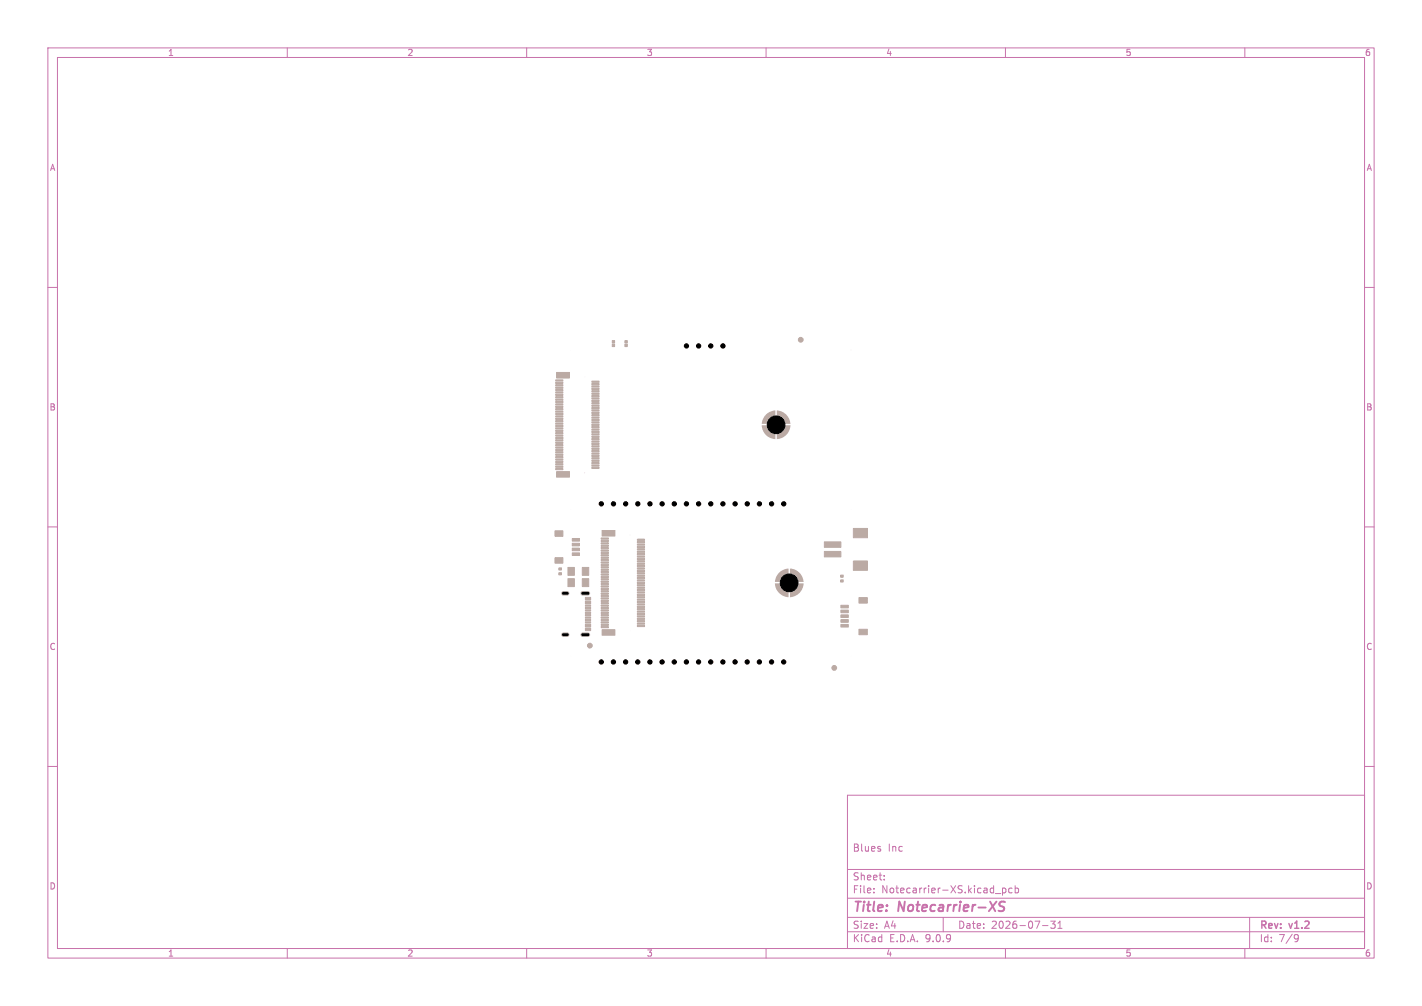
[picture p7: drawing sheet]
<svg xmlns="http://www.w3.org/2000/svg" width="297mm" height="210mm" viewBox="0 0 297 210" stroke-linecap="round" stroke-linejoin="round" font-family="sans-serif">
<defs><g id="words">
<g font-size="2.8" fill="#c872ab">
<text x="178" y="190.9">Title:</text>
<text x="187.7" y="190.9">Notecarrier-XS</text>
</g>
<g font-size="2.1" fill="#c872ab">
<text x="178" y="178">Blues</text>
<text x="185.4" y="178">Inc</text>
<text x="178" y="184">Sheet:</text>
<text x="178" y="186.7">File:</text>
<text x="184.1" y="186.7">Notecarrier-XS.kicad_pcb</text>
<text x="178" y="196.9">KiCad</text>
<text x="178" y="194.1">Size:</text>
<text x="184.7" y="194.1">A4</text>
<text x="185.7" y="196.9">E.D.A.</text>
<text x="193.3" y="196.9">9.0.9</text>
<text x="200" y="194.1">Date:</text>
<text x="207" y="194.1">2026-07-31</text>
<text x="263" y="194.3">Rev:</text>
<text x="263" y="196.9">Id:</text>
<text x="267.1" y="196.9">7/9</text>
<text x="269.4" y="194.3">v1.2</text>
</g>
<g font-size="1.8" fill="#c872ab">
<text x="35" y="11.9">1</text>
<text x="85" y="11.9">2</text>
<text x="135" y="11.9">3</text>
<text x="185" y="11.9">4</text>
<text x="235" y="11.9">5</text>
<text x="285" y="11.9">6</text>
<text x="10.3" y="35.9">A</text>
<text x="285.4" y="35.9">A</text>
<text x="10.3" y="85.9">B</text>
<text x="285.3" y="85.9">B</text>
<text x="10.3" y="135.9">C</text>
<text x="285.3" y="135.9">C</text>
<text x="10.3" y="185.9">D</text>
<text x="285.3" y="185.9">D</text>
<text x="35" y="199.9">1</text>
<text x="85" y="199.9">2</text>
<text x="135" y="199.9">3</text>
<text x="185" y="199.9">4</text>
<text x="235" y="199.9">5</text>
<text x="285" y="199.9">6</text>
</g>
</g></defs>
<g fill="none" stroke="#c872ab" stroke-width=".21">
<path d="M10 10h277v190h-277zM12 12h273v186h-273zM60 10v2M110 10v2M160 10v2M210 10v2M260 10v2M10 60h2M285 60h2M10 110h2M285 110h2M10 160h2"/>
<path d="M177 166h108v32h-108zM183.7 177.2l.3 .2-.3 .3M183.7 176.7l.2 .1M285 160h2M60 198v2M110 198v2M160 198v2M177 194.5h108M177 191.5h108M177 187.5h108M177 181.5h108M182.5 186.3v.1"/>
<path d="M182.5 185.5v.1M184.7 183.6v.1M184.7 182.8v.1M197 191.5v3M207.9 186.5h1.1M209.4 185.4v1.5M209.4 185.5l.4-.1 .3 .3-.1 .6h-.6M210 198v2M211.4 185.5l-.4-.1-.3 .3 .1 .6h.6M212 185.5l.5-.1 .2 .3-.1 .6h-.6M212 184.9v1.5M217.7 193.2h1.2"/>
<path d="M219.5 192.3h.9l-.5 .6 .4 .1v.7l-.2 .1-.6-.1M221 193.8h.8M221 192.7l.4-.4v1.5M260 198v2M261 191.5v6.5M270.6 195.1l.5 .1a.99 .99 0 0 1-.4 1.4h-.2M271.2 195.7l-.3 .3h-.3"/>
</g>
<path d="M209.9 188.3a.85 .85 0 0 0-1 .1l-.1 .6 .9 .4-.1 .6a.85 .85 0 0 1-1 .1" fill="none" stroke="#c872ab" stroke-width=".4"/>
<g fill="#bbaaa4">
<path d="M165 118.7a3 3 0 0 1 2.8 2.8h-1.1a1.85 1.85 0 0 0-1.7-1.7z"/>
<path d="M162.7 119.6a3 3 0 0 1 2-.9v1.1a1.85 1.85 0 0 0-1.7 1.7h-1.1a3 3 0 0 1 .8-1.9z"/>
<path d="M166.7 121.8h1.1a3 3 0 0 1-2.8 2.9v-1.2a1.85 1.85 0 0 0 1.7-1.7z"/>
<path d="M161.8 121.8h1.2a1.85 1.85 0 0 0 1.7 1.7v1.2a3 3 0 0 1-2.9-2.9z"/>
<path d="M162.2 85.7a3 3 0 0 1 2.9 2.8h-1.2a1.85 1.85 0 0 0-1.7-1.7z"/>
<path d="M159.9 86.6a3 3 0 0 1 2-.9v1.1a1.85 1.85 0 0 0-1.6 1.7h-1.2a3 3 0 0 1 .8-1.9z"/>
<path d="M163.9 88.8h1.2a3 3 0 0 1-2.9 2.9v-1.2a1.85 1.85 0 0 0 1.7-1.7z"/>
<path d="M159.1 88.8h1.1a1.85 1.85 0 0 0 1.7 1.7v1.2a3 3 0 0 1-2.8-2.9z"/>
</g>
<g fill="#bbaaa4" stroke="#bbaaa4" stroke-width=".21">
<path d="M119.5 112.4h1.5v.6h-1.5z"/>
<path d="M119.5 113.4h1.5v.6h-1.5z"/>
<path d="M119.5 114.4h1.5v.6h-1.5z"/>
<path d="M119.5 115.4h1.5v.6h-1.5z"/>
<path d="M115.9 116.4h1.7v1.2h-1.7z"/>
<path d="M115.9 110.8h1.7v1.2h-1.7z"/>
<path d="M127.9 71.1h.5v.5h-.5z"/>
<path d="M127.9 71.9h.5v.5h-.5z"/>
<path d="M130.5 71.1h.5v.5h-.5z"/>
<path d="M130.5 71.9h.5v.5h-.5z"/>
<path d="M116.2 98.5h2.7v1.1h-2.7z"/>
<path d="M116.2 77.8h2.7v1.1h-2.7z"/>
<path d="M116.1 97.8h1.5v.3h-1.5z"/>
<path d="M123.6 97.6h1.5v.2h-1.5z"/>
<path d="M116.1 97.3h1.5v.3h-1.5z"/>
<path d="M123.6 97.1h1.5v.2h-1.5z"/>
<path d="M116.1 96.8h1.5v.3h-1.5z"/>
<path d="M123.6 96.6h1.5v.2h-1.5z"/>
<path d="M116.1 96.3h1.5v.3h-1.5z"/>
<path d="M123.6 96.1h1.5v.2h-1.5z"/>
<path d="M116.1 95.8h1.5v.3h-1.5z"/>
<path d="M123.6 95.6h1.5v.2h-1.5z"/>
<path d="M116.1 95.3h1.5v.3h-1.5z"/>
<path d="M123.6 95.1h1.5v.2h-1.5z"/>
<path d="M116.1 94.8h1.5v.3h-1.5z"/>
<path d="M123.6 94.6h1.5v.2h-1.5z"/>
<path d="M116.1 94.3h1.5v.3h-1.5z"/>
<path d="M123.6 94.1h1.5v.2h-1.5z"/>
<path d="M116.1 93.8h1.5v.3h-1.5z"/>
<path d="M123.6 93.6h1.5v.2h-1.5z"/>
<path d="M116.1 93.3h1.5v.3h-1.5z"/>
<path d="M123.6 93.1h1.5v.2h-1.5z"/>
<path d="M116.1 92.8h1.5v.3h-1.5z"/>
<path d="M123.6 92.6h1.5v.2h-1.5z"/>
<path d="M116.1 92.3h1.5v.3h-1.5z"/>
<path d="M123.6 92.1h1.5v.2h-1.5z"/>
<path d="M116.1 91.8h1.5v.3h-1.5z"/>
<path d="M123.6 91.6h1.5v.2h-1.5z"/>
<path d="M116.1 91.3h1.5v.3h-1.5z"/>
<path d="M123.6 91.1h1.5v.2h-1.5z"/>
<path d="M116.1 90.8h1.5v.3h-1.5z"/>
<path d="M123.6 90.6h1.5v.2h-1.5z"/>
<path d="M116.1 90.3h1.5v.3h-1.5z"/>
<path d="M123.6 90.1h1.5v.2h-1.5z"/>
<path d="M116.1 89.8h1.5v.3h-1.5z"/>
<path d="M123.6 89.6h1.5v.2h-1.5z"/>
<path d="M116.1 89.3h1.5v.3h-1.5z"/>
<path d="M123.6 89.1h1.5v.2h-1.5z"/>
<path d="M116.1 88.8h1.5v.3h-1.5z"/>
<path d="M123.6 88.6h1.5v.2h-1.5z"/>
<path d="M116.1 88.3h1.5v.3h-1.5z"/>
<path d="M123.6 88.1h1.5v.2h-1.5z"/>
<path d="M116.1 87.8h1.5v.3h-1.5z"/>
<path d="M123.6 87.6h1.5v.2h-1.5z"/>
<path d="M116.1 87.3h1.5v.3h-1.5z"/>
<path d="M123.6 87.1h1.5v.2h-1.5z"/>
<path d="M116.1 86.8h1.5v.3h-1.5z"/>
<path d="M123.6 86.6h1.5v.2h-1.5z"/>
<path d="M116.1 86.3h1.5v.3h-1.5z"/>
<path d="M123.6 86.1h1.5v.2h-1.5z"/>
<path d="M116.1 85.8h1.5v.3h-1.5z"/>
<path d="M123.6 85.6h1.5v.2h-1.5z"/>
<path d="M116.1 85.3h1.5v.3h-1.5z"/>
<path d="M123.6 85.1h1.5v.2h-1.5z"/>
<path d="M116.1 84.8h1.5v.3h-1.5z"/>
<path d="M123.6 84.6h1.5v.2h-1.5z"/>
<path d="M116.1 84.3h1.5v.3h-1.5z"/>
<path d="M123.6 84.1h1.5v.2h-1.5z"/>
<path d="M116.1 83.8h1.5v.3h-1.5z"/>
<path d="M123.6 83.6h1.5v.2h-1.5z"/>
<path d="M116.1 83.3h1.5v.3h-1.5z"/>
<path d="M123.6 83.1h1.5v.2h-1.5z"/>
<path d="M116.1 82.8h1.5v.3h-1.5z"/>
<path d="M123.6 82.6h1.5v.2h-1.5z"/>
<path d="M116.1 82.3h1.5v.3h-1.5z"/>
<path d="M123.6 82.1h1.5v.2h-1.5z"/>
<path d="M116.1 81.8h1.5v.3h-1.5z"/>
<path d="M123.6 81.6h1.5v.2h-1.5z"/>
<path d="M116.1 81.3h1.5v.3h-1.5z"/>
<path d="M123.6 81.1h1.5v.2h-1.5z"/>
<path d="M116.1 80.8h1.5v.3h-1.5z"/>
<path d="M123.6 80.6h1.5v.2h-1.5z"/>
<path d="M116.1 80.3h1.5v.3h-1.5z"/>
<path d="M123.6 80.1h1.5v.2h-1.5z"/>
<path d="M116.1 79.8h1.5v.3h-1.5z"/>
<path d="M123.6 79.6h1.5v.2h-1.5z"/>
<path d="M116.1 79.3h1.5v.3h-1.5z"/>
<path d="M175.6 130.4h1.6v.5h-1.6z"/>
<path d="M175.6 129.4h1.6v.5h-1.6z"/>
<path d="M175.6 128.4h1.6v.5h-1.6z"/>
<path d="M175.6 127.4h1.6v.5h-1.6z"/>
<path d="M175.6 126.4h1.6v.5h-1.6z"/>
<path d="M179.4 131.4h1.8v1.1h-1.8z"/>
<path d="M179.4 124.8h1.8v1.1h-1.8z"/>
<path d="M175.6 121.1h.5v.4h-.5z"/>
<path d="M175.6 120.1h.5v.4h-.5z"/>
<path d="M121.6 118.5h1.4v1.6h-1.4z"/>
<path d="M118.6 118.5h1.4v1.6h-1.4z"/>
<path d="M172.2 115.1h3.4v1.2h-3.4z"/>
<path d="M172.2 113.1h3.4v1.2h-3.4z"/>
<path d="M178.2 110.3h3v2h-3z"/>
<path d="M178.2 117.1h3v2h-3z"/>
<path d="M122.3 124.7h1.1v.3h-1.1z"/>
<path d="M122.3 125.5h1.1v.3h-1.1z"/>
<path d="M122.3 126.8h1.1v.3h-1.1z"/>
<path d="M122.3 127.8h1.1v.3h-1.1z"/>
<path d="M122.3 128.3h1.1v.3h-1.1z"/>
<path d="M122.3 129.3h1.1v.3h-1.1z"/>
<path d="M122.3 130.6h1.1v.3h-1.1z"/>
<path d="M122.3 131.4h1.1v.3h-1.1z"/>
<path d="M122.3 131.1h1.1v.3h-1.1z"/>
<path d="M122.3 130.3h1.1v.3h-1.1z"/>
<path d="M122.3 129.8h1.1v.3h-1.1z"/>
<path d="M122.3 128.8h1.1v.3h-1.1z"/>
<path d="M122.3 127.3h1.1v.3h-1.1z"/>
<path d="M122.3 126.3h1.1v.3h-1.1z"/>
<path d="M122.3 125.8h1.1v.3h-1.1z"/>
<path d="M122.3 125h1.1v.3h-1.1z"/>
<path d="M121.6 120.8h1.4v1.7h-1.4z"/>
<path d="M118.6 120.8h1.4v1.7h-1.4z"/>
<path d="M125.7 131.5h2.7v1.1h-2.7z"/>
<path d="M125.7 110.8h2.7v1.1h-2.7z"/>
<path d="M125.6 130.8h1.5v.3h-1.5z"/>
<path d="M133.1 130.6h1.5v.2h-1.5z"/>
<path d="M125.6 130.3h1.5v.3h-1.5z"/>
<path d="M133.1 130.1h1.5v.2h-1.5z"/>
<path d="M125.6 129.8h1.5v.3h-1.5z"/>
<path d="M133.1 129.6h1.5v.2h-1.5z"/>
<path d="M125.6 129.3h1.5v.3h-1.5z"/>
<path d="M133.1 129.1h1.5v.2h-1.5z"/>
<path d="M125.6 128.8h1.5v.3h-1.5z"/>
<path d="M133.1 128.6h1.5v.2h-1.5z"/>
<path d="M125.6 128.3h1.5v.3h-1.5z"/>
<path d="M133.1 128.1h1.5v.2h-1.5z"/>
<path d="M125.6 127.8h1.5v.3h-1.5z"/>
<path d="M133.1 127.6h1.5v.2h-1.5z"/>
<path d="M125.6 127.3h1.5v.3h-1.5z"/>
<path d="M133.1 127.1h1.5v.2h-1.5z"/>
<path d="M125.6 126.8h1.5v.3h-1.5z"/>
<path d="M133.1 126.6h1.5v.2h-1.5z"/>
<path d="M125.6 126.3h1.5v.3h-1.5z"/>
<path d="M133.1 126.1h1.5v.2h-1.5z"/>
<path d="M125.6 125.8h1.5v.3h-1.5z"/>
<path d="M133.1 125.6h1.5v.2h-1.5z"/>
<path d="M125.6 125.3h1.5v.3h-1.5z"/>
<path d="M133.1 125.1h1.5v.2h-1.5z"/>
<path d="M125.6 124.8h1.5v.3h-1.5z"/>
<path d="M133.1 124.6h1.5v.2h-1.5z"/>
<path d="M125.6 124.3h1.5v.3h-1.5z"/>
<path d="M133.1 124.1h1.5v.2h-1.5z"/>
<path d="M125.6 123.8h1.5v.3h-1.5z"/>
<path d="M133.1 123.6h1.5v.2h-1.5z"/>
<path d="M125.6 123.3h1.5v.3h-1.5z"/>
<path d="M133.1 123.1h1.5v.2h-1.5z"/>
<path d="M125.6 122.8h1.5v.3h-1.5z"/>
<path d="M133.1 122.6h1.5v.2h-1.5z"/>
<path d="M125.6 122.3h1.5v.3h-1.5z"/>
<path d="M133.1 122.1h1.5v.2h-1.5z"/>
<path d="M125.6 121.8h1.5v.3h-1.5z"/>
<path d="M133.1 121.6h1.5v.2h-1.5z"/>
<path d="M125.6 121.3h1.5v.3h-1.5z"/>
<path d="M133.1 121.1h1.5v.2h-1.5z"/>
<path d="M125.6 120.8h1.5v.3h-1.5z"/>
<path d="M133.1 120.6h1.5v.2h-1.5z"/>
<path d="M125.6 120.3h1.5v.3h-1.5z"/>
<path d="M133.1 120.1h1.5v.2h-1.5z"/>
<path d="M125.6 119.8h1.5v.3h-1.5z"/>
<path d="M133.1 119.6h1.5v.2h-1.5z"/>
<path d="M125.6 119.3h1.5v.3h-1.5z"/>
<path d="M133.1 119.1h1.5v.2h-1.5z"/>
<path d="M125.6 118.8h1.5v.3h-1.5z"/>
<path d="M133.1 118.6h1.5v.2h-1.5z"/>
<path d="M125.6 118.3h1.5v.3h-1.5z"/>
<path d="M133.1 118.1h1.5v.2h-1.5z"/>
<path d="M125.6 117.8h1.5v.3h-1.5z"/>
<path d="M133.1 117.6h1.5v.2h-1.5z"/>
<path d="M125.6 117.3h1.5v.3h-1.5z"/>
<path d="M133.1 117.1h1.5v.2h-1.5z"/>
<path d="M125.6 116.8h1.5v.3h-1.5z"/>
<path d="M133.1 116.6h1.5v.2h-1.5z"/>
<path d="M125.6 116.3h1.5v.3h-1.5z"/>
<path d="M133.1 116.1h1.5v.2h-1.5z"/>
<path d="M125.6 115.8h1.5v.3h-1.5z"/>
<path d="M133.1 115.6h1.5v.2h-1.5z"/>
<path d="M125.6 115.3h1.5v.3h-1.5z"/>
<path d="M133.1 115.1h1.5v.2h-1.5z"/>
<path d="M125.6 114.8h1.5v.3h-1.5z"/>
<path d="M133.1 114.6h1.5v.2h-1.5z"/>
<path d="M125.6 114.3h1.5v.3h-1.5z"/>
<path d="M133.1 114.1h1.5v.2h-1.5z"/>
<path d="M125.6 113.8h1.5v.3h-1.5z"/>
<path d="M133.1 113.6h1.5v.2h-1.5z"/>
<path d="M125.6 113.3h1.5v.3h-1.5z"/>
<path d="M133.1 113.1h1.5v.2h-1.5z"/>
<path d="M125.6 112.8h1.5v.3h-1.5z"/>
<path d="M133.1 112.6h1.5v.2h-1.5z"/>
<path d="M125.6 112.3h1.5v.3h-1.5z"/>
<path d="M116.7 118.6h.6v.4h-.6z"/>
<path d="M116.7 119.6h.6v.4h-.6z"/>
<circle cx="167.2" cy="70.9" r=".5"/>
<circle cx="123.2" cy="134.8" r=".5"/>
<circle cx="174.2" cy="139.4" r=".5"/>
</g>
<path d="M117.7 123.9h.8M117.7 132.5h.8M121.7 123.9h1.1M121.7 132.5h1.1" fill="none" stroke="#bbaaa4" stroke-width=".95"/>
<path d="M117.7 123.9h.8" fill="none" stroke="#bbaaa4" stroke-width=".55"/>
<g fill="#000" stroke="#000" stroke-width=".21">
<circle cx="119.3" cy="73.1" r="0"/>
<circle cx="143.4" cy="72.2" r=".45"/>
<circle cx="145.9" cy="72.2" r=".45"/>
<circle cx="148.5" cy="72.2" r=".45"/>
<circle cx="151" cy="72.2" r=".45"/>
<circle cx="162.1" cy="88.7" r="1.85"/>
<circle cx="119.3" cy="106.4" r="0"/>
<circle cx="125.6" cy="105.2" r=".45"/>
<circle cx="128.1" cy="105.2" r=".45"/>
<circle cx="130.7" cy="105.2" r=".45"/>
<circle cx="133.2" cy="105.2" r=".45"/>
<circle cx="135.8" cy="105.2" r=".45"/>
<circle cx="138.3" cy="105.2" r=".45"/>
<circle cx="140.8" cy="105.2" r=".45"/>
<circle cx="143.4" cy="105.2" r=".45"/>
<circle cx="145.9" cy="105.2" r=".45"/>
<circle cx="148.5" cy="105.2" r=".45"/>
<circle cx="151" cy="105.2" r=".45"/>
<circle cx="153.5" cy="105.2" r=".45"/>
<circle cx="156.1" cy="105.2" r=".45"/>
<circle cx="158.6" cy="105.2" r=".45"/>
<circle cx="161.2" cy="105.2" r=".45"/>
<circle cx="163.7" cy="105.2" r=".45"/>
<circle cx="177.7" cy="106.4" r="0"/>
<circle cx="119.3" cy="136.9" r="0"/>
<circle cx="121.8" cy="125.3" r="0"/>
<circle cx="121.8" cy="131.1" r="0"/>
<circle cx="125.6" cy="138.2" r=".45"/>
<circle cx="128.1" cy="138.2" r=".45"/>
<circle cx="130.7" cy="138.2" r=".45"/>
<circle cx="131.6" cy="131.7" r="0"/>
<circle cx="133.2" cy="138.2" r=".45"/>
<circle cx="135.7" cy="138.2" r=".45"/>
<circle cx="138.3" cy="138.2" r=".45"/>
<circle cx="140.8" cy="138.2" r=".45"/>
<circle cx="143.4" cy="138.2" r=".45"/>
<circle cx="145.9" cy="138.2" r=".45"/>
<circle cx="148.4" cy="138.2" r=".45"/>
<circle cx="151" cy="138.2" r=".45"/>
<circle cx="153.5" cy="138.2" r=".45"/>
<circle cx="156.1" cy="138.2" r=".45"/>
<circle cx="158.6" cy="138.2" r=".45"/>
<circle cx="161.1" cy="138.2" r=".45"/>
<circle cx="163.7" cy="138.2" r=".45"/>
<circle cx="164.8" cy="121.7" r="1.85"/>
<circle cx="177.7" cy="136.9" r="0"/>
</g>
<path d="M117.7 123.9h.8M117.7 132.5h.8M121.7 123.9h1.1M121.7 132.5h1.1" fill="none" stroke="#000" stroke-width=".6"/>
<use href="#words"/>
</svg>
